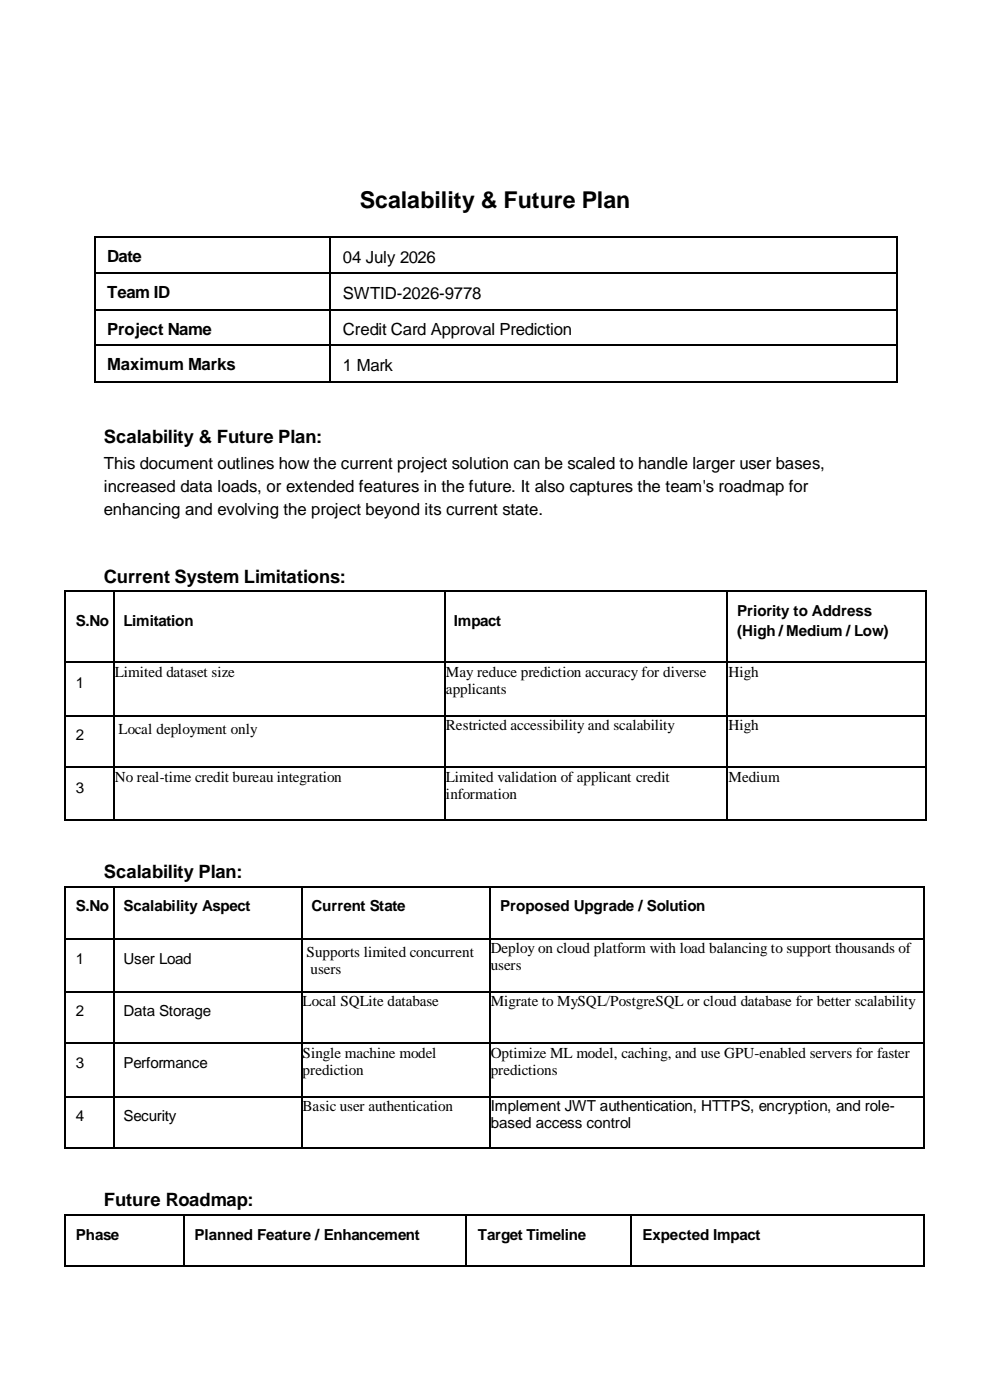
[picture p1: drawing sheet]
<svg xmlns="http://www.w3.org/2000/svg" width="210mm" height="297mm" viewBox="0 0 210 297" stroke-linecap="round" stroke-linejoin="round" font-family="sans-serif">
<defs><g id="words">
<text font-size="4.9" x="76.3" y="44">Scalability &amp; Future Plan</text>
<g font-size="3.9">
<text x="22" y="94">Scalability &amp; Future Plan:</text>
<text x="22" y="123.6">Current System Limitations:</text>
<text x="22" y="186.3">Scalability Plan:</text>
<text x="22" y="255.9">Future Roadmap:</text>
</g>
<g font-size="3.6">
<text x="22.7" y="55.6">Date</text>
<text x="72.8" y="55.7">04 July 2026</text>
<text x="22.7" y="63.3">Team ID</text>
<text x="72.8" y="63.3">SWTID-2026-9778</text>
<text x="22.7" y="71">Project Name</text>
<text x="72.8" y="71.1">Credit Card Approval Prediction</text>
<text x="22.7" y="78.6">Maximum Marks</text>
<text x="72.8" y="78.7">1 Mark</text>
<text x="22" y="99.4">This document outlines how the current project solution can be scaled to handle larger user bases,</text>
<text x="22" y="104.3">increased data loads, or extended features in the future. It also captures the team's roadmap for</text>
<text x="22" y="109.3">enhancing and evolving the project beyond its current state.</text>
</g>
<g font-size="3.2">
<text x="156.4" y="130.6">Priority to Address</text>
<text x="16.1" y="132.7">S.No</text>
<text x="26.2" y="132.7">Limitation</text>
<text x="96.3" y="132.7">Impact</text>
<text x="156.4" y="134.8">(High /Medium / Low)</text>
<text x="24.4" y="143.6">Limited dataset size</text>
<text x="94.6" y="143.6">May reduce prediction accuracy for diverse</text>
<text x="154.6" y="143.6">High</text>
<text x="16.1" y="145.9">1</text>
<text x="94.6" y="147.3">applicants</text>
<text x="25.2" y="155.7">Local deployment only</text>
<text x="94.6" y="154.9">Restricted accessibility and scalability</text>
<text x="154.6" y="154.9">High</text>
<text x="16.1" y="157">2</text>
<text x="24.4" y="165.8">No real-time credit bureau integration</text>
<text x="94.6" y="165.8">Limited validation of applicant credit</text>
<text x="154.6" y="165.8">Medium</text>
<text x="16.1" y="168.2">3</text>
<text x="94.6" y="169.5">information</text>
<text x="16.1" y="193.3">S.No</text>
<text x="26.2" y="193.3">Scalability Aspect</text>
<text x="66.1" y="193.3">Current State</text>
<text x="106.1" y="193.3">Proposed Upgrade / Solution</text>
<text x="65" y="203">Supports limited concurrent</text>
<text x="104.1" y="202.2">Deploy on cloud platform with load balancing to support thousands of</text>
<text x="16.1" y="204.4">1</text>
<text x="26.2" y="204.4">User Load</text>
<text x="65.9" y="206.6">users</text>
<text x="104.1" y="205.8">users</text>
<text x="16.1" y="215.5">2</text>
<text x="26.2" y="215.5">Data Storage</text>
<text x="64.2" y="213.5">Local SQLite database</text>
<text x="104.1" y="213.5">Migrate to MySQL/PostgreSQL or cloud database for better scalability</text>
<text x="16.1" y="226.6">3</text>
<text x="26.2" y="226.6">Performance</text>
<text x="64.2" y="224.4">Single machine model</text>
<text x="104.1" y="224.4">Optimize ML model, caching, and use GPU-enabled servers for faster</text>
<text x="64.2" y="228.1">prediction</text>
<text x="104.1" y="228.1">predictions</text>
<text x="16.1" y="237.7">4</text>
<text x="26.2" y="237.7">Security</text>
<text x="64.2" y="235.7">Basic user authentication</text>
<text x="104.1" y="235.7">Implement JWT authentication, HTTPS, encryption, and role-</text>
<text x="104.1" y="239.3">based access control</text>
<text x="16.1" y="263">Phase</text>
<text x="41.3" y="263">Planned Feature / Enhancement</text>
<text x="101.4" y="263">Target Timeline</text>
<text x="136.3" y="263">Expected Impact</text>
</g>
</g></defs>
<g fill="#000">
<path d="M20.1 50.1h.3v.3h-.3z" fill-rule="evenodd"/>
<path d="M20.1 50.1h.3v.3h-.3z" fill-rule="evenodd"/>
<path d="M20.1 57.8h.3v.4h-.3z" fill-rule="evenodd"/>
<path d="M69.9 50.1h.3v.3h-.3z" fill-rule="evenodd"/>
<path d="M69.9 57.8h.3v.4h-.3z" fill-rule="evenodd"/>
<path d="M190.2 50.1h.3v.3h-.3z" fill-rule="evenodd"/>
<path d="M190.2 50.1h.3v.3h-.3z" fill-rule="evenodd"/>
<path d="M190.2 57.8h.3v.4h-.3z" fill-rule="evenodd"/>
<path d="M20.1 65.6h.3v.4h-.3z" fill-rule="evenodd"/>
<path d="M20.1 73h.3v.3h-.3z" fill-rule="evenodd"/>
<path d="M69.9 65.6h.3v.4h-.3z" fill-rule="evenodd"/>
<path d="M69.9 73h.3v.3h-.3z" fill-rule="evenodd"/>
<path d="M190.2 65.6h.3v.4h-.3z" fill-rule="evenodd"/>
<path d="M190.2 73h.3v.3h-.3z" fill-rule="evenodd"/>
<path d="M20.1 80.8h.3v.3h-.3z" fill-rule="evenodd"/>
<path d="M20.1 80.8h.3v.3h-.3z" fill-rule="evenodd"/>
<path d="M69.9 80.8h.3v.3h-.3z" fill-rule="evenodd"/>
<path d="M190.2 80.8h.3v.3h-.3z" fill-rule="evenodd"/>
<path d="M190.2 80.8h.3v.3h-.3z" fill-rule="evenodd"/>
<path d="M13.7 125.2h.4v.3h-.4z" fill-rule="evenodd"/>
<path d="M13.7 125.2h.4v.3h-.4z" fill-rule="evenodd"/>
<path d="M24 125.2h.3v.3h-.3z" fill-rule="evenodd"/>
<path d="M94.2 125.2h.3v.3h-.3z" fill-rule="evenodd"/>
<path d="M154.2 125.2h.3v.3h-.3z" fill-rule="evenodd"/>
<path d="M196.2 125.2h.3v.3h-.3z" fill-rule="evenodd"/>
<path d="M196.2 125.2h.3v.3h-.3z" fill-rule="evenodd"/>
<path d="M13.7 140.3h.4v.4h-.4z" fill-rule="evenodd"/>
<path d="M13.7 151.7h.4v.3h-.4z" fill-rule="evenodd"/>
<path d="M24 140.3h.3v.4h-.3z" fill-rule="evenodd"/>
<path d="M24 151.7h.3v.3h-.3z" fill-rule="evenodd"/>
<path d="M94.2 140.3h.3v.4h-.3z" fill-rule="evenodd"/>
<path d="M94.2 151.7h.3v.3h-.3z" fill-rule="evenodd"/>
<path d="M154.2 140.3h.3v.4h-.3z" fill-rule="evenodd"/>
<path d="M154.2 151.7h.3v.3h-.3z" fill-rule="evenodd"/>
<path d="M196.2 140.3h.3v.4h-.3z" fill-rule="evenodd"/>
<path d="M196.2 151.7h.3v.3h-.3z" fill-rule="evenodd"/>
<path d="M13.7 162.6h.4v.3h-.4z" fill-rule="evenodd"/>
<path d="M13.7 173.9h.4v.3h-.4z" fill-rule="evenodd"/>
<path d="M13.7 173.9h.4v.3h-.4z" fill-rule="evenodd"/>
<path d="M24 162.6h.3v.3h-.3z" fill-rule="evenodd"/>
<path d="M24 173.9h.3v.3h-.3z" fill-rule="evenodd"/>
<path d="M94.2 162.6h.3v.3h-.3z" fill-rule="evenodd"/>
<path d="M94.2 173.9h.3v.3h-.3z" fill-rule="evenodd"/>
<path d="M154.2 162.6h.3v.3h-.3z" fill-rule="evenodd"/>
<path d="M154.2 173.9h.3v.3h-.3z" fill-rule="evenodd"/>
<path d="M196.2 162.6h.3v.3h-.3z" fill-rule="evenodd"/>
<path d="M196.2 173.9h.3v.3h-.3z" fill-rule="evenodd"/>
<path d="M196.2 173.9h.3v.3h-.3z" fill-rule="evenodd"/>
<path d="M13.7 188h.4v.3h-.4z" fill-rule="evenodd"/>
<path d="M13.7 188h.4v.3h-.4z" fill-rule="evenodd"/>
<path d="M13.7 198.9h.4v.4h-.4z" fill-rule="evenodd"/>
<path d="M24 188h.3v.3h-.3z" fill-rule="evenodd"/>
<path d="M24 198.9h.3v.4h-.3z" fill-rule="evenodd"/>
<path d="M63.9 188h.3v.3h-.3z" fill-rule="evenodd"/>
<path d="M63.9 198.9h.3v.4h-.3z" fill-rule="evenodd"/>
<path d="M103.8 188h.3v.3h-.3z" fill-rule="evenodd"/>
<path d="M103.8 198.9h.3v.4h-.3z" fill-rule="evenodd"/>
<path d="M195.8 188h.4v.3h-.4z" fill-rule="evenodd"/>
<path d="M195.8 188h.4v.3h-.4z" fill-rule="evenodd"/>
<path d="M195.8 198.9h.4v.4h-.4z" fill-rule="evenodd"/>
<path d="M13.7 210.2h.4v.3h-.4z" fill-rule="evenodd"/>
<path d="M24 210.2h.3v.3h-.3z" fill-rule="evenodd"/>
<path d="M63.9 210.2h.3v.3h-.3z" fill-rule="evenodd"/>
<path d="M103.8 210.2h.3v.3h-.3z" fill-rule="evenodd"/>
<path d="M195.8 210.2h.4v.3h-.4z" fill-rule="evenodd"/>
<path d="M13.7 221.2h.4v.3h-.4z" fill-rule="evenodd"/>
<path d="M13.7 232.5h.4v.3h-.4z" fill-rule="evenodd"/>
<path d="M24 221.2h.3v.3h-.3z" fill-rule="evenodd"/>
<path d="M24 232.5h.3v.3h-.3z" fill-rule="evenodd"/>
<path d="M63.9 221.2h.3v.3h-.3z" fill-rule="evenodd"/>
<path d="M63.9 232.5h.3v.3h-.3z" fill-rule="evenodd"/>
<path d="M103.8 221.2h.3v.3h-.3z" fill-rule="evenodd"/>
<path d="M103.8 232.5h.3v.3h-.3z" fill-rule="evenodd"/>
<path d="M195.8 221.2h.4v.3h-.4z" fill-rule="evenodd"/>
<path d="M195.8 232.5h.4v.3h-.4z" fill-rule="evenodd"/>
<path d="M13.7 243.4h.4v.3h-.4z" fill-rule="evenodd"/>
<path d="M13.7 243.4h.4v.3h-.4z" fill-rule="evenodd"/>
<path d="M13.7 257.5h.4v.4h-.4z" fill-rule="evenodd"/>
<path d="M13.7 257.5h.4v.4h-.4z" fill-rule="evenodd"/>
<path d="M24 243.4h.3v.3h-.3z" fill-rule="evenodd"/>
<path d="M38.8 257.5h.3v.4h-.3z" fill-rule="evenodd"/>
<path d="M63.9 243.4h.3v.3h-.3z" fill-rule="evenodd"/>
<path d="M98.8 257.5h.3v.4h-.3z" fill-rule="evenodd"/>
<path d="M103.8 243.4h.3v.3h-.3z" fill-rule="evenodd"/>
<path d="M133.7 257.5h.4v.4h-.4z" fill-rule="evenodd"/>
<path d="M195.8 243.4h.4v.3h-.4z" fill-rule="evenodd"/>
<path d="M195.8 243.4h.4v.3h-.4z" fill-rule="evenodd"/>
<path d="M195.8 257.5h.4v.4h-.4z" fill-rule="evenodd"/>
<path d="M195.8 257.5h.4v.4h-.4z" fill-rule="evenodd"/>
<path d="M13.7 268.5h.4v.3h-.4z" fill-rule="evenodd"/>
<path d="M13.7 268.5h.4v.3h-.4z" fill-rule="evenodd"/>
<path d="M38.8 268.5h.3v.3h-.3z" fill-rule="evenodd"/>
<path d="M98.8 268.5h.3v.3h-.3z" fill-rule="evenodd"/>
<path d="M133.7 268.5h.4v.3h-.4z" fill-rule="evenodd"/>
<path d="M195.8 268.5h.4v.3h-.4z" fill-rule="evenodd"/>
<path d="M195.8 268.5h.4v.3h-.4z" fill-rule="evenodd"/>
</g>
<g fill="none" stroke="#000" stroke-width=".34">
<path d="M20.2 50.4v7.4M20.2 58.2v7.4M20.4 50.2h49.5M20.4 58h49.5M70 50.4v7.4M70 58.2v7.4M70.2 50.2h120M70.2 58h120M190.3 50.4v7.4M190.3 58.2v7.4M20.2 66v7M20.2 73.3v7.5"/>
<path d="M20.4 65.8h49.5M70 66v7M70 73.3v7.5M70.2 65.8h120M190.3 66v7M190.3 73.3v7.5M20.4 81h49.5M70.2 81h120M13.9 125.5v14.8M14.1 125.3h9.9M24.1 125.5v14.8M24.3 125.3h69.9"/>
<path d="M94.4 125.5v14.8M94.5 125.3h59.7M154.3 125.5v14.8M154.5 125.3h41.7M196.3 125.5v14.8M13.9 140.7v11M13.9 152v10.6M14.1 140.5h9.9M14.1 151.8h9.9M24.1 140.7v11M24.1 152v10.6M24.3 140.5h69.9"/>
<path d="M24.3 151.8h69.9M94.4 140.7v11M94.4 152v10.6M94.5 140.5h59.7M94.5 151.8h59.7M154.3 140.7v11M154.3 152v10.6M154.5 140.5h41.7M154.5 151.8h41.7M196.3 140.7v11M196.3 152v10.6M13.9 162.9v11"/>
<path d="M14.1 162.8h9.9M14.1 174h9.9M24.1 162.9v11M24.3 162.8h69.9M24.3 174h69.9M94.4 162.9v11M94.5 162.8h59.7M94.5 174h59.7M154.3 162.9v11M154.5 162.8h41.7M154.5 174h41.7M196.3 162.9v11"/>
<path d="M13.9 188.4v10.5M13.9 199.3v10.9M14.1 188.2h9.9M14.1 199.1h9.9M24.1 188.4v10.5M24.1 199.3v10.9M24.3 188.2h39.6M24.3 199.1h39.6M64 188.4v10.5M64 199.3v10.9M64.2 188.2h39.6M64.2 199.1h39.6"/>
<path d="M103.9 188.4v10.5M103.9 199.3v10.9M104.1 188.2h91.7M104.1 199.1h91.7M196 188.4v10.5M196 199.3v10.9M13.9 210.5v10.7M14.1 210.4h9.9M24.1 210.5v10.7M24.3 210.4h39.6M64 210.5v10.7M64.2 210.4h39.6"/>
<path d="M103.9 210.5v10.7M104.1 210.4h91.7M196 210.5v10.7M13.9 221.5v11M13.9 232.8v10.6M14.1 221.4h9.9M14.1 232.6h9.9M24.1 221.5v11M24.1 232.8v10.6M24.3 221.4h39.6M24.3 232.6h39.6M64 221.5v11"/>
<path d="M64 232.8v10.6M64.2 221.4h39.6M64.2 232.6h39.6M103.9 221.5v11M103.9 232.8v10.6M104.1 221.4h91.7M104.1 232.6h91.7M196 221.5v11M196 232.8v10.6M13.9 257.9v10.6M14.1 243.6h9.9M14.1 257.7h24.7"/>
<path d="M24.3 243.6h39.6M39 257.9v10.6M39.1 257.7h59.7M64.2 243.6h39.6M98.9 257.9v10.6M99.1 257.7h34.6M104.1 243.6h91.7M133.9 257.9v10.6M134.1 257.7h61.7M196 257.9v10.6M14.1 268.6h24.7M39.1 268.6h59.7"/>
<path d="M99.1 268.6h34.6M134.1 268.6h61.7"/>
</g>
<path d="M20.4 73.2h49.5M70.2 73.2h120" fill="none" stroke="#000" stroke-width=".35"/>
<use href="#words"/>
</svg>
